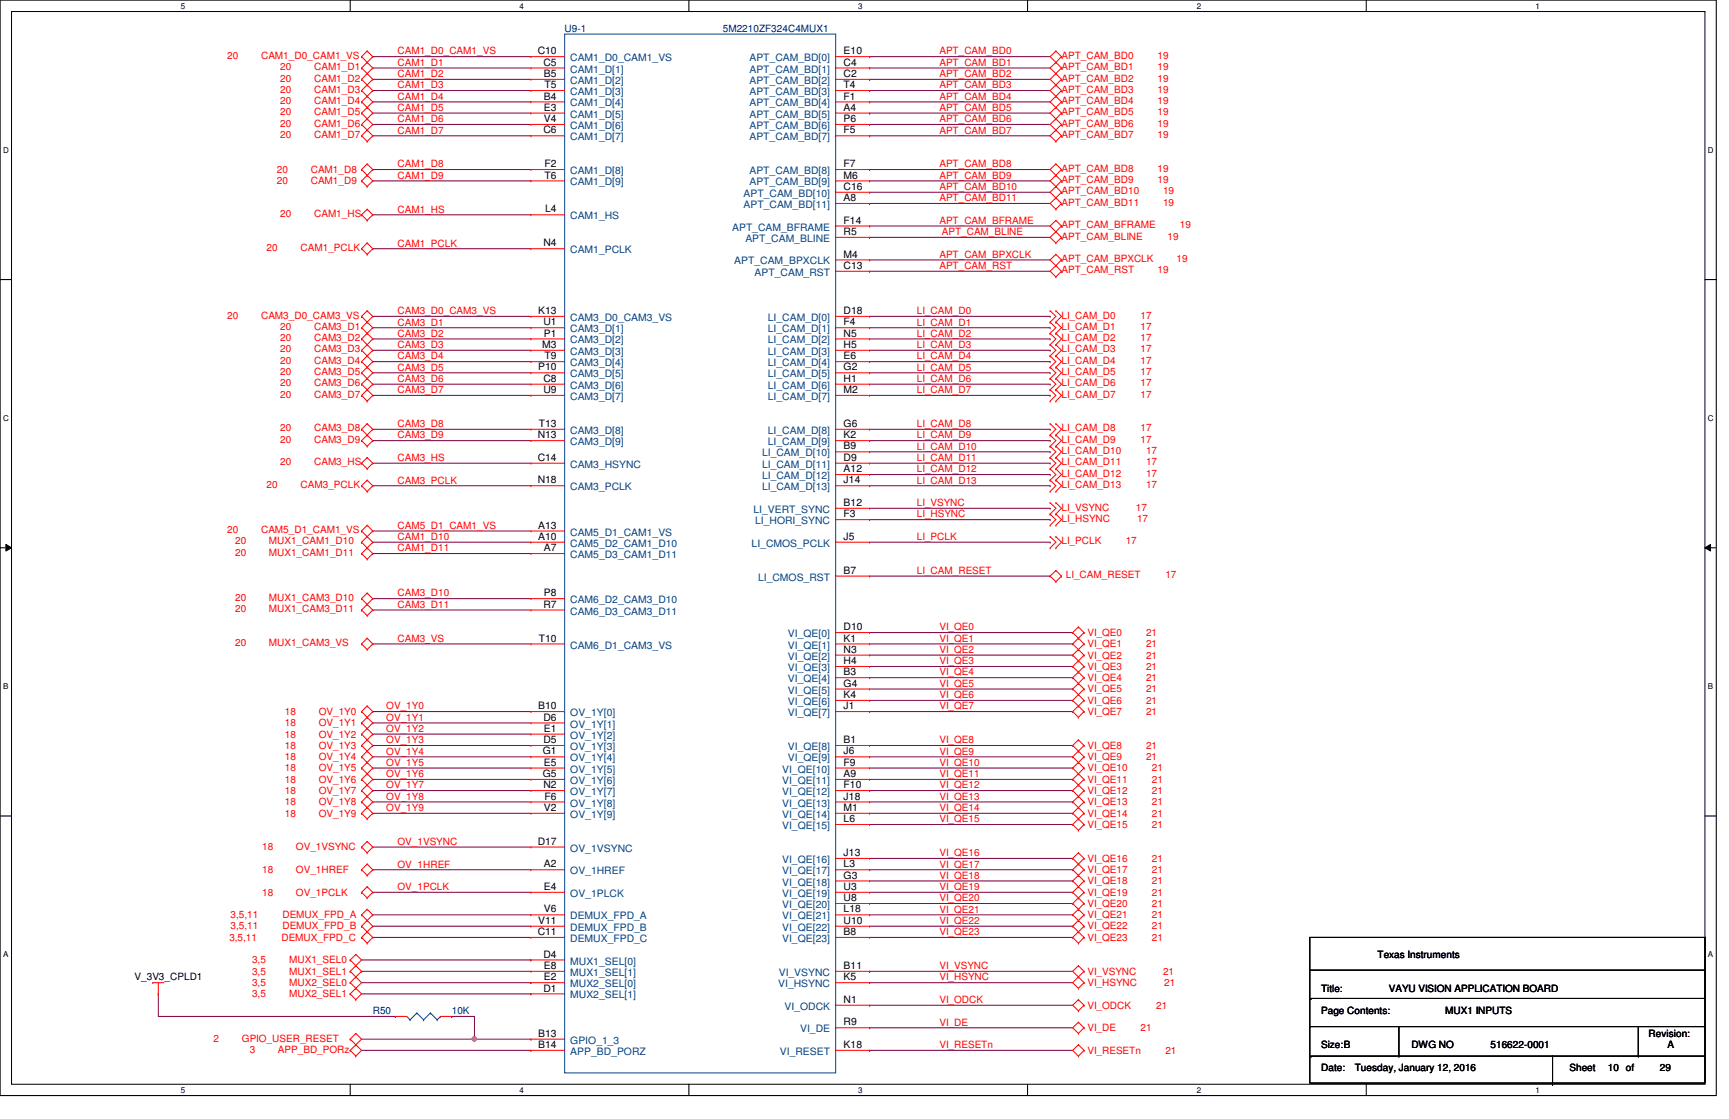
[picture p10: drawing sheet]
<svg xmlns="http://www.w3.org/2000/svg" width="432mm" height="279mm" viewBox="0 0 432 279" stroke-linecap="round" stroke-linejoin="round" font-family="sans-serif">
<defs><g id="words">
<g font-size="2.5" fill="#000080">
<text x="141" y="8">U9-1</text>
<text x="180.5" y="8">5M2210ZF324C4MUX1</text>
<text x="93.1" y="253.2">R50</text>
<text x="112.8" y="253.2">10K</text>
</g>
<g font-size="2.5" fill="#f00">
<text x="56.7" y="14.7">20</text>
<text x="65.2" y="14.7">CAM1_D0_CAM1_VS</text>
<text x="70" y="17.5">20</text>
<text x="78.4" y="17.5">CAM1_D1</text>
<text x="99.3" y="16.4">CAM1_D1</text>
<text x="99.3" y="13.6">CAM1_D0_CAM1_VS</text>
<text x="234.6" y="16.4">APT_CAM_BD1</text>
<text x="234.6" y="13.6">APT_CAM_BD0</text>
<text x="265.1" y="17.5">APT_CAM_BD1</text>
<text x="265.1" y="14.7">APT_CAM_BD0</text>
<text x="289.1" y="17.5">19</text>
<text x="289.1" y="14.7">19</text>
<text x="70" y="20.4">20</text>
<text x="70" y="23.2">20</text>
<text x="78.4" y="20.4">CAM1_D2</text>
<text x="78.4" y="23.2">CAM1_D3</text>
<text x="99.3" y="19.3">CAM1_D2</text>
<text x="99.3" y="22.1">CAM1_D3</text>
<text x="234.6" y="19.3">APT_CAM_BD2</text>
<text x="234.6" y="22.1">APT_CAM_BD3</text>
<text x="265.1" y="20.4">APT_CAM_BD2</text>
<text x="265.1" y="23.2">APT_CAM_BD3</text>
<text x="289.1" y="20.4">19</text>
<text x="289.1" y="23.2">19</text>
<text x="70" y="28.8">20</text>
<text x="70" y="26">20</text>
<text x="78.4" y="28.8">CAM1_D5</text>
<text x="78.4" y="26">CAM1_D4</text>
<text x="99.3" y="27.7">CAM1_D5</text>
<text x="99.3" y="24.9">CAM1_D4</text>
<text x="234.6" y="24.9">APT_CAM_BD4</text>
<text x="234.6" y="27.7">APT_CAM_BD5</text>
<text x="265.1" y="26">APT_CAM_BD4</text>
<text x="265.1" y="28.8">APT_CAM_BD5</text>
<text x="289.1" y="26">19</text>
<text x="289.1" y="28.8">19</text>
<text x="70" y="31.6">20</text>
<text x="70" y="34.5">20</text>
<text x="78.4" y="31.6">CAM1_D6</text>
<text x="78.4" y="34.5">CAM1_D7</text>
<text x="99.3" y="30.5">CAM1_D6</text>
<text x="99.3" y="33.4">CAM1_D7</text>
<text x="234.6" y="30.5">APT_CAM_BD6</text>
<text x="234.6" y="33.4">APT_CAM_BD7</text>
<text x="265.1" y="31.6">APT_CAM_BD6</text>
<text x="265.1" y="34.5">APT_CAM_BD7</text>
<text x="289.1" y="31.6">19</text>
<text x="289.1" y="34.5">19</text>
<text x="99.3" y="41.8">CAM1_D8</text>
<text x="234.6" y="41.8">APT_CAM_BD8</text>
<text x="69.1" y="46">20</text>
<text x="69.1" y="43.2">20</text>
<text x="77.6" y="46">CAM1_D9</text>
<text x="77.6" y="43.2">CAM1_D8</text>
<text x="99.3" y="44.6">CAM1_D9</text>
<text x="234.6" y="47.5">APT_CAM_BD10</text>
<text x="234.6" y="44.6">APT_CAM_BD9</text>
<text x="265.1" y="42.9">APT_CAM_BD8</text>
<text x="265.1" y="45.7">APT_CAM_BD9</text>
<text x="289.1" y="42.9">19</text>
<text x="289.1" y="45.7">19</text>
<text x="99.3" y="53.1">CAM1_HS</text>
<text x="234.6" y="50.2">APT_CAM_BD11</text>
<text x="265.1" y="48.6">APT_CAM_BD10</text>
<text x="265.1" y="51.4">APT_CAM_BD11</text>
<text x="290.4" y="48.6">19</text>
<text x="290.4" y="51.4">19</text>
<text x="70" y="54.2">20</text>
<text x="78.4" y="54.2">CAM1_HS</text>
<text x="234.6" y="55.9">APT_CAM_BFRAME</text>
<text x="235.2" y="58.7">APT_CAM_BLINE</text>
<text x="265.1" y="59.8">APT_CAM_BLINE</text>
<text x="265.1" y="57">APT_CAM_BFRAME</text>
<text x="291.6" y="59.8">19</text>
<text x="294.7" y="57">19</text>
<text x="66.6" y="62.7">20</text>
<text x="75.1" y="62.7">CAM1_PCLK</text>
<text x="99.3" y="61.6">CAM1_PCLK</text>
<text x="234.6" y="64.3">APT_CAM_BPXCLK</text>
<text x="265.1" y="65.4">APT_CAM_BPXCLK</text>
<text x="293.8" y="65.4">19</text>
<text x="234.6" y="67.2">APT_CAM_RST</text>
<text x="265.1" y="68.3">APT_CAM_RST</text>
<text x="289.1" y="68.3">19</text>
<text x="56.7" y="79.5">20</text>
<text x="65.2" y="79.5">CAM3_D0_CAM3_VS</text>
<text x="70" y="82.4">20</text>
<text x="78.4" y="82.4">CAM3_D1</text>
<text x="99.3" y="81.3">CAM3_D1</text>
<text x="99.3" y="78.4">CAM3_D0_CAM3_VS</text>
<text x="229" y="78.4">LI_CAM_D0</text>
<text x="229" y="81.3">LI_CAM_D1</text>
<text x="265.1" y="79.5">LI_CAM_D0</text>
<text x="265.1" y="82.4">LI_CAM_D1</text>
<text x="284.8" y="79.5">17</text>
<text x="284.8" y="82.4">17</text>
<text x="70" y="85.2">20</text>
<text x="70" y="88">20</text>
<text x="78.4" y="85.2">CAM3_D2</text>
<text x="78.4" y="88">CAM3_D3</text>
<text x="99.3" y="84.1">CAM3_D2</text>
<text x="99.3" y="86.9">CAM3_D3</text>
<text x="99.3" y="89.7">CAM3_D4</text>
<text x="229" y="84.1">LI_CAM_D2</text>
<text x="229" y="86.9">LI_CAM_D3</text>
<text x="229" y="89.7">LI_CAM_D4</text>
<text x="265.1" y="88">LI_CAM_D3</text>
<text x="265.1" y="85.2">LI_CAM_D2</text>
<text x="284.8" y="88">17</text>
<text x="284.8" y="85.2">17</text>
<text x="70" y="93.6">20</text>
<text x="70" y="90.8">20</text>
<text x="78.4" y="93.6">CAM3_D5</text>
<text x="78.4" y="90.8">CAM3_D4</text>
<text x="99.3" y="95.4">CAM3_D6</text>
<text x="99.3" y="92.5">CAM3_D5</text>
<text x="229" y="92.5">LI_CAM_D5</text>
<text x="229" y="95.4">LI_CAM_D6</text>
<text x="265.1" y="93.6">LI_CAM_D5</text>
<text x="265.1" y="90.8">LI_CAM_D4</text>
<text x="284.8" y="93.6">17</text>
<text x="284.8" y="90.8">17</text>
<text x="70" y="99.3">20</text>
<text x="70" y="96.5">20</text>
<text x="78.4" y="99.3">CAM3_D7</text>
<text x="78.4" y="96.5">CAM3_D6</text>
<text x="99.3" y="98.2">CAM3_D7</text>
<text x="229" y="98.2">LI_CAM_D7</text>
<text x="265.1" y="99.3">LI_CAM_D7</text>
<text x="265.1" y="96.5">LI_CAM_D6</text>
<text x="284.8" y="99.3">17</text>
<text x="284.8" y="96.5">17</text>
<text x="70" y="107.7">20</text>
<text x="78.4" y="107.7">CAM3_D8</text>
<text x="99.3" y="106.6">CAM3_D8</text>
<text x="229" y="106.6">LI_CAM_D8</text>
<text x="265.1" y="107.7">LI_CAM_D8</text>
<text x="284.8" y="107.7">17</text>
<text x="70" y="110.6">20</text>
<text x="78.4" y="110.6">CAM3_D9</text>
<text x="99.3" y="109.5">CAM3_D9</text>
<text x="229" y="109.5">LI_CAM_D9</text>
<text x="229" y="112.3">LI_CAM_D10</text>
<text x="265.1" y="113.4">LI_CAM_D10</text>
<text x="265.1" y="110.6">LI_CAM_D9</text>
<text x="284.8" y="110.6">17</text>
<text x="286.2" y="113.4">17</text>
<text x="70" y="116.2">20</text>
<text x="78.4" y="116.2">CAM3_HS</text>
<text x="99.3" y="115.1">CAM3_HS</text>
<text x="229" y="115.1">LI_CAM_D11</text>
<text x="229" y="117.9">LI_CAM_D12</text>
<text x="265.1" y="116.2">LI_CAM_D11</text>
<text x="265.1" y="119">LI_CAM_D12</text>
<text x="286.2" y="116.2">17</text>
<text x="286.2" y="119">17</text>
<text x="66.6" y="121.8">20</text>
<text x="75.1" y="121.8">CAM3_PCLK</text>
<text x="99.3" y="120.7">CAM3_PCLK</text>
<text x="229" y="120.7">LI_CAM_D13</text>
<text x="265.1" y="121.8">LI_CAM_D13</text>
<text x="286.2" y="121.8">17</text>
<text x="229" y="126.4">LI_VSYNC</text>
<text x="229" y="129.2">LI_HSYNC</text>
<text x="265.1" y="130.3">LI_HSYNC</text>
<text x="265.1" y="127.5">LI_VSYNC</text>
<text x="283.7" y="127.5">17</text>
<text x="284" y="130.3">17</text>
<text x="56.7" y="133.1">20</text>
<text x="58.7" y="135.9">20</text>
<text x="65.2" y="133.1">CAM5_D1_CAM1_VS</text>
<text x="67.1" y="135.9">MUX1_CAM1_D10</text>
<text x="99.3" y="132">CAM5_D1_CAM1_VS</text>
<text x="99.3" y="134.8">CAM1_D10</text>
<text x="99.3" y="137.7">CAM1_D11</text>
<text x="229" y="134.8">LI_PCLK</text>
<text x="265.1" y="135.9">LI_PCLK</text>
<text x="281.1" y="135.9">17</text>
<text x="58.7" y="138.8">20</text>
<text x="67.1" y="138.8">MUX1_CAM1_D11</text>
<text x="229" y="143.3">LI_CAM_RESET</text>
<text x="99.3" y="148.9">CAM3_D10</text>
<text x="266.2" y="144.4">LI_CAM_RESET</text>
<text x="291" y="144.4">17</text>
<text x="58.7" y="150">20</text>
<text x="58.7" y="152.9">20</text>
<text x="67.1" y="150">MUX1_CAM3_D10</text>
<text x="67.1" y="152.9">MUX1_CAM3_D11</text>
<text x="99.3" y="151.8">CAM3_D11</text>
<text x="58.7" y="161.3">20</text>
<text x="67.1" y="161.3">MUX1_CAM3_VS</text>
<text x="99.3" y="160.2">CAM3_VS</text>
<text x="234.6" y="157.4">VI_QE0</text>
<text x="234.6" y="160.2">VI_QE1</text>
<text x="271.6" y="158.8">VI_QE0</text>
<text x="271.6" y="161.6">VI_QE1</text>
<text x="286.2" y="158.8">21</text>
<text x="286.2" y="161.6">21</text>
<text x="234.6" y="163">VI_QE2</text>
<text x="234.6" y="165.9">VI_QE3</text>
<text x="271.6" y="164.4">VI_QE2</text>
<text x="271.6" y="167.3">VI_QE3</text>
<text x="286.2" y="164.4">21</text>
<text x="286.2" y="167.3">21</text>
<text x="234.6" y="168.7">VI_QE4</text>
<text x="234.6" y="171.5">VI_QE5</text>
<text x="271.6" y="170.1">VI_QE4</text>
<text x="271.6" y="172.9">VI_QE5</text>
<text x="286.2" y="170.1">21</text>
<text x="286.2" y="172.9">21</text>
<text x="71.1" y="178.5">18</text>
<text x="79.6" y="178.5">OV_1Y0</text>
<text x="96.5" y="180">OV_1Y1</text>
<text x="96.5" y="177.1">OV_1Y0</text>
<text x="234.6" y="174.3">VI_QE6</text>
<text x="234.6" y="177.1">VI_QE7</text>
<text x="271.6" y="175.7">VI_QE6</text>
<text x="271.6" y="178.5">VI_QE7</text>
<text x="286.2" y="175.7">21</text>
<text x="286.2" y="178.5">21</text>
<text x="71.1" y="181.4">18</text>
<text x="71.1" y="184.1">18</text>
<text x="79.6" y="181.4">OV_1Y1</text>
<text x="79.6" y="184.1">OV_1Y2</text>
<text x="96.5" y="185.6">OV_1Y3</text>
<text x="96.5" y="182.8">OV_1Y2</text>
<text x="234.6" y="185.6">VI_QE8</text>
<text x="71.1" y="187">18</text>
<text x="71.1" y="189.8">18</text>
<text x="79.6" y="187">OV_1Y3</text>
<text x="79.6" y="189.8">OV_1Y4</text>
<text x="96.5" y="191.2">OV_1Y5</text>
<text x="96.5" y="188.4">OV_1Y4</text>
<text x="234.6" y="188.4">VI_QE9</text>
<text x="234.6" y="191.2">VI_QE10</text>
<text x="271.6" y="187">VI_QE8</text>
<text x="271.6" y="189.8">VI_QE9</text>
<text x="286.2" y="187">21</text>
<text x="286.2" y="189.8">21</text>
<text x="71.1" y="192.6">18</text>
<text x="71.1" y="195.5">18</text>
<text x="79.6" y="192.6">OV_1Y5</text>
<text x="79.6" y="195.5">OV_1Y6</text>
<text x="96.5" y="196.8">OV_1Y7</text>
<text x="96.5" y="194.1">OV_1Y6</text>
<text x="234.6" y="194.1">VI_QE11</text>
<text x="234.6" y="196.8">VI_QE12</text>
<text x="271.6" y="192.6">VI_QE10</text>
<text x="271.6" y="195.5">VI_QE11</text>
<text x="287.7" y="192.6">21</text>
<text x="287.7" y="195.5">21</text>
<text x="71.1" y="198.2">18</text>
<text x="71.1" y="203.9">18</text>
<text x="71.1" y="201.1">18</text>
<text x="79.6" y="198.2">OV_1Y7</text>
<text x="79.6" y="203.9">OV_1Y9</text>
<text x="79.6" y="201.1">OV_1Y8</text>
<text x="96.5" y="202.5">OV_1Y9</text>
<text x="96.5" y="199.7">OV_1Y8</text>
<text x="234.6" y="199.7">VI_QE13</text>
<text x="234.6" y="202.5">VI_QE14</text>
<text x="271.6" y="198.2">VI_QE12</text>
<text x="271.6" y="201.1">VI_QE13</text>
<text x="271.6" y="203.9">VI_QE14</text>
<text x="287.7" y="198.2">21</text>
<text x="287.7" y="201.1">21</text>
<text x="287.7" y="203.9">21</text>
<text x="234.6" y="205.3">VI_QE15</text>
<text x="271.6" y="206.7">VI_QE15</text>
<text x="287.7" y="206.7">21</text>
<text x="65.5" y="212.3">18</text>
<text x="73.9" y="212.3">OV_1VSYNC</text>
<text x="99.3" y="210.9">OV_1VSYNC</text>
<text x="234.6" y="213.8">VI_QE16</text>
<text x="271.6" y="215.2">VI_QE16</text>
<text x="287.7" y="215.2">21</text>
<text x="65.5" y="218">18</text>
<text x="73.9" y="218">OV_1HREF</text>
<text x="99.3" y="216.6">OV_1HREF</text>
<text x="234.6" y="216.6">VI_QE17</text>
<text x="234.6" y="219.4">VI_QE18</text>
<text x="271.6" y="218">VI_QE17</text>
<text x="271.6" y="220.8">VI_QE18</text>
<text x="287.7" y="218">21</text>
<text x="287.7" y="220.8">21</text>
<text x="65.5" y="223.6">18</text>
<text x="73.9" y="223.6">OV_1PCLK</text>
<text x="99.3" y="222.2">OV_1PCLK</text>
<text x="234.6" y="222.2">VI_QE19</text>
<text x="234.6" y="225">VI_QE20</text>
<text x="234.6" y="227.9">VI_QE21</text>
<text x="271.6" y="223.6">VI_QE19</text>
<text x="271.6" y="226.4">VI_QE20</text>
<text x="287.7" y="223.6">21</text>
<text x="287.7" y="226.4">21</text>
<text x="57.6" y="229.3">3,5,11</text>
<text x="57.6" y="232.1">3,5,11</text>
<text x="70.5" y="229.3">DEMUX_FPD_A</text>
<text x="70.5" y="232.1">DEMUX_FPD_B</text>
<text x="234.6" y="230.7">VI_QE22</text>
<text x="234.6" y="233.5">VI_QE23</text>
<text x="271.6" y="229.3">VI_QE21</text>
<text x="271.6" y="232.1">VI_QE22</text>
<text x="287.7" y="229.3">21</text>
<text x="287.7" y="232.1">21</text>
<text x="57.3" y="234.9">3,5,11</text>
<text x="70.3" y="234.9">DEMUX_FPD_C</text>
<text x="271.6" y="234.9">VI_QE23</text>
<text x="287.7" y="234.9">21</text>
<text x="62.9" y="243.4">3,5</text>
<text x="62.9" y="240.5">3,5</text>
<text x="72.2" y="243.4">MUX1_SEL1</text>
<text x="72.2" y="240.5">MUX1_SEL0</text>
<text x="234.6" y="242">VI_VSYNC</text>
<text x="234.6" y="244.8">VI_HSYNC</text>
<text x="271.6" y="243.4">VI_VSYNC</text>
<text x="290.4" y="243.4">21</text>
<text x="62.9" y="246.2">3,5</text>
<text x="62.9" y="249">3,5</text>
<text x="72.2" y="246.2">MUX2_SEL0</text>
<text x="72.2" y="249">MUX2_SEL1</text>
<text x="234.6" y="250.4">VI_ODCK</text>
<text x="271.6" y="246.2">VI_HSYNC</text>
<text x="271.6" y="251.8">VI_ODCK</text>
<text x="288.8" y="251.8">21</text>
<text x="290.7" y="246.2">21</text>
<text x="234.6" y="256.1">VI_DE</text>
<text x="271.6" y="257.5">VI_DE</text>
<text x="284.8" y="257.5">21</text>
<text x="53.3" y="260.3">2</text>
<text x="60.4" y="260.3">GPIO_USER_RESET</text>
<text x="62.4" y="262.8">3</text>
<text x="69.4" y="262.8">APP_BD_PORz</text>
<text x="234.6" y="261.7">VI_RESETn</text>
<text x="271.6" y="263.1">VI_RESETn</text>
<text x="291" y="263.1">21</text>
</g>
<g font-size="2.5">
<text x="134.3" y="13.5">C10</text>
<text x="135.7" y="16.4">C5</text>
<text x="210.7" y="13.5">E10</text>
<text x="210.7" y="16.4">C4</text>
<text x="135.8" y="19.2">B5</text>
<text x="136" y="22">T5</text>
<text x="210.7" y="19.2">C2</text>
<text x="210.7" y="22">T4</text>
<text x="135.8" y="24.8">B4</text>
<text x="135.8" y="27.6">E3</text>
<text x="210.7" y="24.8">F1</text>
<text x="210.7" y="27.6">A4</text>
<text x="135.7" y="33.3">C6</text>
<text x="135.8" y="30.5">V4</text>
<text x="210.7" y="30.5">P6</text>
<text x="210.7" y="33.3">F5</text>
<text x="136" y="41.7">F2</text>
<text x="210.7" y="41.7">F7</text>
<text x="136" y="44.6">T6</text>
<text x="210.7" y="47.4">C16</text>
<text x="210.7" y="44.6">M6</text>
<text x="136.1" y="53">L4</text>
<text x="210.7" y="50.2">A8</text>
<text x="210.7" y="55.8">F14</text>
<text x="210.7" y="58.7">R5</text>
<text x="135.7" y="61.5">N4</text>
<text x="210.7" y="64.3">M4</text>
<text x="210.7" y="67.1">C13</text>
<text x="134.4" y="78.4">K13</text>
<text x="135.7" y="81.2">U1</text>
<text x="210.7" y="78.4">D18</text>
<text x="210.7" y="81.2">F4</text>
<text x="135.4" y="86.9">M3</text>
<text x="135.8" y="84">P1</text>
<text x="136" y="89.7">T9</text>
<text x="210.7" y="84">N5</text>
<text x="210.7" y="86.9">H5</text>
<text x="210.7" y="89.7">E6</text>
<text x="134.4" y="92.5">P10</text>
<text x="135.7" y="95.3">C8</text>
<text x="210.7" y="92.5">G2</text>
<text x="210.7" y="95.3">H1</text>
<text x="135.7" y="98.1">U9</text>
<text x="210.7" y="98.1">M2</text>
<text x="134.6" y="106.6">T13</text>
<text x="210.7" y="106.6">G6</text>
<text x="134.3" y="109.4">N13</text>
<text x="210.7" y="112.2">B9</text>
<text x="210.7" y="109.4">K2</text>
<text x="134.3" y="115.1">C14</text>
<text x="210.7" y="115.1">D9</text>
<text x="210.7" y="117.9">A12</text>
<text x="134.3" y="120.7">N18</text>
<text x="210.7" y="120.7">J14</text>
<text x="134.4" y="132">A13</text>
<text x="210.7" y="129.2">F3</text>
<text x="210.7" y="126.3">B12</text>
<text x="134.4" y="134.8">A10</text>
<text x="135.8" y="137.6">A7</text>
<text x="210.7" y="134.8">J5</text>
<text x="210.7" y="143.3">B7</text>
<text x="135.8" y="148.9">P8</text>
<text x="135.7" y="151.7">R7</text>
<text x="134.6" y="160.2">T10</text>
<text x="210.7" y="157.4">D10</text>
<text x="210.7" y="160.2">K1</text>
<text x="210.7" y="163">N3</text>
<text x="210.7" y="165.8">H4</text>
<text x="210.7" y="168.6">B3</text>
<text x="210.7" y="171.4">G4</text>
<text x="134.4" y="177.1">B10</text>
<text x="135.7" y="179.9">D6</text>
<text x="210.7" y="174.3">K4</text>
<text x="210.7" y="177.1">J1</text>
<text x="135.7" y="185.5">D5</text>
<text x="135.8" y="182.7">E1</text>
<text x="210.7" y="185.5">B1</text>
<text x="135.6" y="188.4">G1</text>
<text x="135.8" y="191.2">E5</text>
<text x="210.7" y="191.2">F9</text>
<text x="210.7" y="188.4">J6</text>
<text x="135.6" y="194">G5</text>
<text x="135.7" y="196.8">N2</text>
<text x="210.7" y="194">A9</text>
<text x="210.7" y="196.8">F10</text>
<text x="135.8" y="202.5">V2</text>
<text x="136" y="199.6">F6</text>
<text x="210.7" y="199.6">J18</text>
<text x="210.7" y="202.5">M1</text>
<text x="210.7" y="205.3">L6</text>
<text x="134.3" y="210.9">D17</text>
<text x="210.7" y="213.7">J13</text>
<text x="135.8" y="216.6">A2</text>
<text x="210.7" y="216.6">L3</text>
<text x="210.7" y="219.4">G3</text>
<text x="135.8" y="227.8">V6</text>
<text x="135.8" y="222.2">E4</text>
<text x="210.7" y="222.2">U3</text>
<text x="210.7" y="225">U8</text>
<text x="210.7" y="227.8">L18</text>
<text x="134.3" y="233.5">C11</text>
<text x="134.4" y="230.7">V11</text>
<text x="210.7" y="230.7">U10</text>
<text x="210.7" y="233.5">B8</text>
<text x="135.7" y="239.1">D4</text>
<text x="344" y="239.1">Texas Instruments</text>
<text x="33.6" y="244.8">V_3V3_CPLD1</text>
<text x="135.8" y="241.9">E8</text>
<text x="135.8" y="244.8">E2</text>
<text x="210.7" y="244.8">K5</text>
<text x="210.7" y="241.9">B11</text>
<text x="135.7" y="247.6">D1</text>
<text x="210.7" y="250.4">N1</text>
<text x="329.9" y="247.6">Title:</text>
<text x="346.8" y="247.6">VAYU VISION APPLICATION BOARD</text>
<text x="210.7" y="256">R9</text>
<text x="329.9" y="253.2">Page Contents:</text>
<text x="360.9" y="253.2">MUX1 INPUTS</text>
<text x="134.4" y="258.9">B13</text>
<text x="134.4" y="261.7">B14</text>
<text x="210.7" y="261.7">K18</text>
<text x="329.9" y="261.7">Size:B</text>
<text x="352.5" y="261.7">DWG NO</text>
<text x="372.2" y="261.7">516622-0001</text>
<text x="411.7" y="258.9">Revision:</text>
<text x="416.5" y="261.7">A</text>
<text x="329.9" y="267.3">Date:</text>
<text x="338.4" y="267.3">Tuesday, January 12, 2016</text>
<text x="392" y="267.3">Sheet</text>
<text x="401.5" y="267.3">10 of</text>
<text x="414.5" y="267.3">29</text>
</g>
<g font-size="2.5" fill="#004080">
<text x="142.4" y="15.3">CAM1_D0_CAM1_VS</text>
<text x="187.2" y="15.3">APT_CAM_BD[0]</text>
<text x="142.4" y="18.1">CAM1_D[1]</text>
<text x="142.4" y="21">CAM1_D[2]</text>
<text x="142.4" y="23.7">CAM1_D[3]</text>
<text x="187.2" y="18.1">APT_CAM_BD[1]</text>
<text x="187.2" y="21">APT_CAM_BD[2]</text>
<text x="187.2" y="23.7">APT_CAM_BD[3]</text>
<text x="142.4" y="26.6">CAM1_D[4]</text>
<text x="142.4" y="29.4">CAM1_D[5]</text>
<text x="187.2" y="26.6">APT_CAM_BD[4]</text>
<text x="187.2" y="29.4">APT_CAM_BD[5]</text>
<text x="142.4" y="32.2">CAM1_D[6]</text>
<text x="142.4" y="35.1">CAM1_D[7]</text>
<text x="187.2" y="32.2">APT_CAM_BD[6]</text>
<text x="187.2" y="35.1">APT_CAM_BD[7]</text>
<text x="142.4" y="43.5">CAM1_D[8]</text>
<text x="142.4" y="46.3">CAM1_D[9]</text>
<text x="187.2" y="43.5">APT_CAM_BD[8]</text>
<text x="187.2" y="46.3">APT_CAM_BD[9]</text>
<text x="185.7" y="49.1">APT_CAM_BD[10]</text>
<text x="185.7" y="51.9">APT_CAM_BD[11]</text>
<text x="142.4" y="54.8">CAM1_HS</text>
<text x="182.8" y="57.6">APT_CAM_BFRAME</text>
<text x="142.4" y="63.2">CAM1_PCLK</text>
<text x="186.1" y="60.4">APT_CAM_BLINE</text>
<text x="183.4" y="66">APT_CAM_BPXCLK</text>
<text x="188.5" y="68.9">APT_CAM_RST</text>
<text x="142.4" y="83">CAM3_D[1]</text>
<text x="142.4" y="80.1">CAM3_D0_CAM3_VS</text>
<text x="191.8" y="80.1">LI_CAM_D[0]</text>
<text x="191.8" y="83">LI_CAM_D[1]</text>
<text x="142.4" y="85.8">CAM3_D[2]</text>
<text x="142.4" y="88.6">CAM3_D[3]</text>
<text x="191.8" y="85.8">LI_CAM_D[2]</text>
<text x="191.8" y="88.6">LI_CAM_D[3]</text>
<text x="142.4" y="91.4">CAM3_D[4]</text>
<text x="142.4" y="94.2">CAM3_D[5]</text>
<text x="191.8" y="91.4">LI_CAM_D[4]</text>
<text x="191.8" y="94.2">LI_CAM_D[5]</text>
<text x="142.4" y="97.1">CAM3_D[6]</text>
<text x="142.4" y="99.9">CAM3_D[7]</text>
<text x="191.8" y="97.1">LI_CAM_D[6]</text>
<text x="191.8" y="99.9">LI_CAM_D[7]</text>
<text x="142.4" y="108.3">CAM3_D[8]</text>
<text x="142.4" y="111.2">CAM3_D[9]</text>
<text x="190.3" y="114">LI_CAM_D[10]</text>
<text x="191.8" y="108.3">LI_CAM_D[8]</text>
<text x="191.8" y="111.2">LI_CAM_D[9]</text>
<text x="142.4" y="116.8">CAM3_HSYNC</text>
<text x="190.3" y="116.8">LI_CAM_D[11]</text>
<text x="190.3" y="119.6">LI_CAM_D[12]</text>
<text x="142.4" y="122.4">CAM3_PCLK</text>
<text x="190.3" y="122.4">LI_CAM_D[13]</text>
<text x="188.2" y="128.1">LI_VERT_SYNC</text>
<text x="188.6" y="130.9">LI_HORI_SYNC</text>
<text x="142.4" y="133.7">CAM5_D1_CAM1_VS</text>
<text x="142.4" y="136.5">CAM5_D2_CAM1_D10</text>
<text x="187.7" y="136.5">LI_CMOS_PCLK</text>
<text x="142.4" y="139.4">CAM5_D3_CAM1_D11</text>
<text x="189.3" y="145">LI_CMOS_RST</text>
<text x="142.4" y="150.6">CAM6_D2_CAM3_D10</text>
<text x="142.4" y="153.5">CAM6_D3_CAM3_D11</text>
<text x="142.4" y="161.9">CAM6_D1_CAM3_VS</text>
<text x="196.8" y="159.1">VI_QE[0]</text>
<text x="196.8" y="161.9">VI_QE[1]</text>
<text x="196.8" y="164.7">VI_QE[2]</text>
<text x="196.8" y="167.6">VI_QE[3]</text>
<text x="196.8" y="170.3">VI_QE[4]</text>
<text x="196.8" y="173.2">VI_QE[5]</text>
<text x="142.4" y="178.8">OV_1Y[0]</text>
<text x="196.8" y="176">VI_QE[6]</text>
<text x="196.8" y="178.8">VI_QE[7]</text>
<text x="142.4" y="181.7">OV_1Y[1]</text>
<text x="142.4" y="184.4">OV_1Y[2]</text>
<text x="142.4" y="187.3">OV_1Y[3]</text>
<text x="142.4" y="190.1">OV_1Y[4]</text>
<text x="196.8" y="187.3">VI_QE[8]</text>
<text x="196.8" y="190.1">VI_QE[9]</text>
<text x="142.4" y="192.9">OV_1Y[5]</text>
<text x="142.4" y="195.7">OV_1Y[6]</text>
<text x="195.3" y="192.9">VI_QE[10]</text>
<text x="195.3" y="195.7">VI_QE[11]</text>
<text x="142.4" y="198.5">OV_1Y[7]</text>
<text x="142.4" y="201.4">OV_1Y[8]</text>
<text x="195.3" y="198.5">VI_QE[12]</text>
<text x="195.3" y="201.4">VI_QE[13]</text>
<text x="142.4" y="204.2">OV_1Y[9]</text>
<text x="195.3" y="204.2">VI_QE[14]</text>
<text x="195.3" y="207">VI_QE[15]</text>
<text x="142.4" y="212.6">OV_1VSYNC</text>
<text x="195.3" y="215.5">VI_QE[16]</text>
<text x="142.4" y="218.3">OV_1HREF</text>
<text x="195.3" y="218.3">VI_QE[17]</text>
<text x="195.3" y="221.1">VI_QE[18]</text>
<text x="142.4" y="223.9">OV_1PLCK</text>
<text x="195.3" y="223.9">VI_QE[19]</text>
<text x="195.3" y="226.7">VI_QE[20]</text>
<text x="142.4" y="229.6">DEMUX_FPD_A</text>
<text x="142.4" y="232.4">DEMUX_FPD_B</text>
<text x="195.3" y="229.6">VI_QE[21]</text>
<text x="195.3" y="232.4">VI_QE[22]</text>
<text x="142.4" y="235.2">DEMUX_FPD_C</text>
<text x="195.3" y="235.2">VI_QE[23]</text>
<text x="142.4" y="240.8">MUX1_SEL[0]</text>
<text x="142.4" y="243.7">MUX1_SEL[1]</text>
<text x="194.5" y="243.7">VI_VSYNC</text>
<text x="142.4" y="246.5">MUX2_SEL[0]</text>
<text x="142.4" y="249.3">MUX2_SEL[1]</text>
<text x="194.4" y="246.5">VI_HSYNC</text>
<text x="195.9" y="252.1">VI_ODCK</text>
<text x="199.8" y="257.8">VI_DE</text>
<text x="142.4" y="260.6">GPIO_1_3</text>
<text x="142.4" y="263.4">APP_BD_PORZ</text>
<text x="194.8" y="263.4">VI_RESET</text>
</g>
<g font-size="2">
<text x="45.2" y="2.2">5</text>
<text x="129.8" y="2.2">4</text>
<text x="214.3" y="2.2">3</text>
<text x="298.9" y="2.2">2</text>
<text x="383.5" y="2.2">1</text>
<text x=".8" y="38.1">D</text>
<text x="426.5" y="38.1">D</text>
<text x=".8" y="105.1">C</text>
<text x="426.5" y="105.1">C</text>
<text x=".8" y="172">B</text>
<text x="426.5" y="172">B</text>
<text x=".8" y="239">A</text>
<text x="426.5" y="239">A</text>
<text x="45.2" y="272.9">5</text>
<text x="129.8" y="272.9">4</text>
<text x="214.3" y="272.9">3</text>
<text x="298.9" y="272.9">2</text>
<text x="383.5" y="272.9">1</text>
</g>
</g></defs>
<path d="M0 0h428.6v273.6h-428.6zM2.9 2.9h422.9v267.8h-422.9z" fill="none" stroke="#000" stroke-width=".25"/>
<g fill="#fff">
<path d="M45.2 .4h1.1v2.2h-1.1z"/>
<path d="M45.2 271.1h1.1v2.2h-1.1z"/>
</g>
<path d="M87.5 0v2.9M87.5 270.7v2.9" fill="none" stroke="#000" stroke-width=".25"/>
<g fill="#fff">
<path d="M129.8 .4h1.1v2.2h-1.1z"/>
<path d="M129.8 271.1h1.1v2.2h-1.1z"/>
</g>
<path d="M172 0v2.9M172 270.7v2.9" fill="none" stroke="#000" stroke-width=".25"/>
<g fill="#fff">
<path d="M214.3 .4h1.1v2.2h-1.1z"/>
<path d="M214.3 271.1h1.1v2.2h-1.1z"/>
</g>
<path d="M256.6 0v2.9M256.6 270.7v2.9" fill="none" stroke="#000" stroke-width=".25"/>
<g fill="#fff">
<path d="M298.9 .4h1.1v2.2h-1.1z"/>
<path d="M298.9 271.1h1.1v2.2h-1.1z"/>
</g>
<path d="M341.2 0v2.9M341.2 270.7v2.9" fill="none" stroke="#000" stroke-width=".25"/>
<g fill="#fff">
<path d="M383.5 .4h1.1v2.2h-1.1z"/>
<path d="M383.5 271.1h1.1v2.2h-1.1z"/>
<path d="M.8 36.3h1.4v2.3h-1.4z"/>
<path d="M426.5 36.3h1.4v2.3h-1.4z"/>
<path d="M.8 103.3h1.4v2.2h-1.4z"/>
<path d="M426.5 103.3h1.4v2.2h-1.4z"/>
</g>
<path d="M0 69.8h2.9M425.8 69.8h2.8" fill="none" stroke="#000" stroke-width=".25"/>
<g fill="#fff">
<path d="M.8 170.2h1.3v2.3h-1.3z"/>
<path d="M426.5 170.2h1.3v2.3h-1.3z"/>
</g>
<path d="M0 136.8h2.9M1.5 135.9l1.4 .9-1.4 .8zM425.8 136.8l1.4-.9v1.7zM425.8 136.8h2.8" fill="none" stroke="#000" stroke-width=".25"/>
<path d="M1.5 135.9l1.4 .9-1.4 .8zM425.8 136.8l1.4-.9v1.7z" fill="#000"/>
<g fill="#fff">
<path d="M.8 237.2h1.3v2.2h-1.3z"/>
<path d="M426.5 237.2h1.3v2.2h-1.3z"/>
</g>
<path d="M0 203.8h2.9M425.8 203.8h2.8" fill="none" stroke="#000" stroke-width=".25"/>
<g fill="none" stroke="#800040" stroke-width=".25">
<path d="M93.1 17h.1M93.1 14.1h.1M93.1 19.8h.1M93.1 19.8h39.5M93.1 17h39.5M93.1 14.1h39.5M217.2 19.8h.1M217.2 17h.1M217.2 14.1h.1M217.2 19.8h45.1M217.2 17h45.1M217.2 14.1h45.1"/>
<path d="M93.1 28.2h.1M93.1 25.4h.1M93.1 31.1h.1M93.1 33.9h.1M93.1 22.6h.1M93.1 25.4h39.5M93.1 31.1h39.5M93.1 28.2h39.5M93.1 33.9h39.5M93.1 22.6h39.5M217.2 25.4h.1M217.2 31.1h.1"/>
<path d="M217.2 28.2h.1M217.2 33.9h.1M217.2 22.6h.1M217.2 25.4h45.1M217.2 31.1h45.1M217.2 28.2h45.1M217.2 33.9h45.1M217.2 22.6h45.1M93.1 45.2h.1M93.1 42.3h.1M93.1 53.6h.1M93.1 42.3h39.5"/>
<path d="M93.1 45.2h39.5M93.1 53.6h39.5M217.2 42.3h.1M217.2 48h.1M217.2 59.3h.1M217.2 56.4h.1M217.2 45.2h.1M217.2 50.8h.1M217.2 42.3h45.1M217.2 48h45.1M217.2 59.3h45.1M217.2 56.4h45.1"/>
<path d="M217.2 45.2h45.1M217.2 50.8h45.1M93.1 62.1h.1M93.1 79h.1M93.1 79h39.5M93.1 62.1h39.5M217.2 64.9h.1M217.2 67.7h.1M217.2 79h45.1M217.2 64.9h45.1M217.2 67.7h45.1M262.3 79h.1"/>
<path d="M93.1 84.6h.1M93.1 87.5h.1M93.1 98.7h.1M93.1 95.9h.1M93.1 81.8h.1M93.1 93.1h.1M93.1 90.3h.1M93.1 81.8h39.5M93.1 84.6h39.5M93.1 87.5h39.5M93.1 90.3h39.5M93.1 93.1h39.5"/>
<path d="M93.1 95.9h39.5M93.1 98.7h39.5M217.2 81.8h45.1M217.2 84.6h45.1M217.2 87.5h45.1M217.2 90.3h45.1M217.2 93.1h45.1M217.2 95.9h45.1M217.2 98.7h45.1M262.3 81.8h.1M262.3 84.6h.1M262.3 87.5h.1"/>
<path d="M262.3 90.3h.1M262.3 93.1h.1M262.3 95.9h.1M262.3 98.7h.1M93.1 107.2h.1M93.1 115.7h.1M93.1 110h.1M93.1 107.2h39.5M93.1 110h39.5M93.1 115.7h39.5M217.2 107.2h45.1M217.2 110h45.1"/>
<path d="M217.2 112.8h45.1M217.2 115.7h45.1M217.2 118.5h45.1M262.3 107.2h.1M262.3 110h.1M262.3 112.8h.1M262.3 115.7h.1M262.3 118.5h.1M93.1 121.3h.1M93.1 132.6h.1M93.1 135.4h.1M93.1 138.2h.1"/>
<path d="M93.1 135.4h39.5M93.1 121.3h39.5M93.1 132.6h39.5M93.1 138.2h39.5M217.2 135.4h45.1M217.2 126.9h45.1M217.2 129.8h45.1M217.2 121.3h45.1M262.3 135.4h.1M262.3 126.9h.1M262.3 129.8h.1M262.3 121.3h.1"/>
<path d="M93.1 149.5h.1M93.1 152.3h.1M93.1 149.5h39.5M93.1 152.3h39.5M217.2 157.9h50.7M217.2 143.8h45.1M262.3 143.8h.1M267.9 157.9h.1M93.1 177.7h.1M93.1 160.8h.1M93.1 177.7h39.5M93.1 160.8h39.5"/>
<path d="M217.2 177.7h50.7M217.2 160.8h50.7M217.2 163.6h50.7M217.2 166.4h50.7M217.2 169.2h50.7M217.2 172h50.7M217.2 174.9h50.7M267.9 160.8h.1M267.9 163.6h.1M267.9 166.4h.1M267.9 169.2h.1M267.9 172h.1"/>
<path d="M267.9 174.9h.1M267.9 177.7h.1M93.1 186.1h.1M93.1 191.8h.1M93.1 197.4h.1M93.1 180.5h.1M93.1 183.3h.1M93.1 189h.1M93.1 194.6h.1M93.1 186.1h39.5M93.1 191.8h39.5M93.1 197.4h39.5"/>
<path d="M93.1 180.5h39.5M93.1 183.3h39.5M93.1 189h39.5M93.1 194.6h39.5M217.2 186.1h50.7M217.2 191.8h50.7M217.2 197.4h50.7M217.2 189h50.7M217.2 194.6h50.7M267.9 186.1h.1M267.9 189h.1M267.9 191.8h.1"/>
<path d="M267.9 194.6h.1M267.9 197.4h.1M93.1 203.1h.1M93.1 217.2h.1M93.1 211.5h.1M93.1 200.2h.1M93.1 203.1h39.5M93.1 217.2h39.5M93.1 211.5h39.5M93.1 200.2h39.5M217.2 203.1h50.7M217.2 217.2h50.7"/>
<path d="M217.2 200.2h50.7M217.2 205.9h50.7M217.2 214.3h50.7M217.2 220h50.7M267.9 200.2h.1M267.9 203.1h.1M267.9 205.9h.1M267.9 214.3h.1M267.9 217.2h.1M267.9 220h.1M93.1 222.8h.1M93.1 228.4h.1"/>
<path d="M93.1 231.3h.1M93.1 234.1h.1M93.1 222.8h39.5M93.1 228.4h39.5M93.1 231.3h39.5M93.1 234.1h39.5M217.2 222.8h50.7M217.2 225.6h50.7M217.2 228.4h50.7M217.2 231.3h50.7M217.2 234.1h50.7M267.9 222.8h.1"/>
<path d="M267.9 225.6h.1M267.9 228.4h.1M267.9 231.3h.1M267.9 234.1h.1M90.3 259.5h28.2M118.5 259.5h.1M217.2 242.5h.1M217.2 245.4h.1M217.2 251h.1M217.2 256.6h.1M217.2 242.5h50.7M217.2 245.4h50.7"/>
<path d="M217.2 251h50.7M217.2 256.6h50.7M217.2 262.3h.1M217.2 262.3h50.7"/>
</g>
<circle cx="118.4" cy="259.4" r=".56" fill="#f0f"/>
<circle cx="118.4" cy="259.4" r=".56" fill="none" stroke="#f0f" stroke-width=".25"/>
<g fill="none" stroke="#800040" stroke-width=".25">
<path d="M90.3 239.7h42.3M132.6 239.7h.1M39.5 248.2h.1M39.5 248.2v5.6h59.2M90.3 242.5h.1M90.3 242.5h42.3M90.3 245.4h42.3M90.3 248.2h42.3M98.7 253.8h.1M112.8 253.8h.1M112.8 253.8h5.7M118.5 253.8h.1"/>
<path d="M118.5 253.8v5.7h14.1M132.6 245.4h.1M132.6 248.2h.1M132.6 259.5h.1M90.3 262.3h42.3M132.6 262.3h.1"/>
</g>
<g fill="none" stroke="#f00" stroke-width=".25">
<path d="M90.3 17h.1M90.3 14.1h.1M90.3 19.8h.1M90.3 17l1.4 1.4M90.3 14.1l1.4 1.5M90.3 19.8l1.4 1.4M91.7 18.4h.1M91.7 15.6h.1M91.7 12.7h.1M91.7 15.6l1.4 1.4-1.4 1.4M91.7 15.6l-1.4 1.4M91.7 12.7l1.4 1.4-1.4 1.5"/>
<path d="M91.7 12.7l-1.4 1.4M91.7 18.4l1.4 1.4-2.8 2.8M91.7 18.4l-1.4 1.4M132.6 17h.1M132.6 19.8h.1M132.6 14.1h.1M132.6 14.1h8.4M132.6 17h8.4M132.6 19.8h8.4M208.7 14.1h8.5M208.7 17h8.5M208.7 19.8h8.5"/>
<path d="M217.2 14.1h.1M217.2 17h.1M217.2 19.8h.1M263.7 18.4h.1M263.7 15.6h.1M263.7 12.7h.1M263.7 18.4l1.4 1.4M263.7 15.6l-1.4 1.4 1.4 1.4M263.7 12.7l-1.4 1.4 2.8 2.9M263.7 12.7l1.4 1.4M265.1 19.8h.1M265.1 17h.1"/>
<path d="M265.1 14.1h.1M265.1 14.1l-1.4 1.5M265.1 17l-2.8 2.8 1.4 1.4M265.1 19.8l-1.4 1.4M90.3 28.2h.1M90.3 25.4h.1M90.3 31.1h.1M90.3 33.9h.1M90.3 22.6h.1M90.3 25.4l2.8 2.8-1.4 1.5M90.3 28.2l1.4 1.5M90.3 31.1l1.4 1.4"/>
<path d="M90.3 33.9l1.4 1.4M90.3 22.6l1.4 1.4M91.7 29.7h.1M91.7 26.8h.1M91.7 24h.1M91.7 32.5h.1M91.7 35.3h.1M91.7 21.2h.1M91.7 24l1.4 1.4-2.8 2.8M91.7 24l-1.4 1.4M91.7 29.7l1.4 1.4-1.4 1.4M91.7 29.7l-1.4 1.4"/>
<path d="M91.7 32.5l1.4 1.4-1.4 1.4M91.7 32.5l-1.4 1.4M91.7 21.2l1.4 1.4-1.4 1.4M132.6 22.6h.1M132.6 25.4h.1M132.6 28.2h.1M132.6 31.1h.1M132.6 33.9h.1M132.6 22.6h8.4M132.6 25.4h8.4M132.6 28.2h8.4M132.6 31.1h8.4"/>
<path d="M132.6 33.9h8.4M208.7 22.6h8.5M208.7 25.4h8.5M208.7 28.2h8.5M208.7 31.1h8.5M208.7 33.9h8.5M217.2 22.6h.1M217.2 25.4h.1M217.2 28.2h.1M217.2 31.1h.1M217.2 33.9h.1M263.7 21.2h.1"/>
<path d="M263.7 24h.1M263.7 26.8h.1M263.7 29.7h.1M263.7 32.5h.1M263.7 35.3h.1M263.7 24l-1.4 1.4 1.4 1.4M263.7 21.2l-1.4 1.4 2.8 2.8M263.7 29.7l-1.4 1.4 1.4 1.4M263.7 26.8l-1.4 1.4 2.8 2.9M263.7 21.2l1.4 1.4M263.7 26.8l1.4 1.4M263.7 32.5l1.4 1.4"/>
<path d="M265.1 25.4h.1M265.1 31.1h.1M265.1 22.6h.1M265.1 28.2h.1M265.1 33.9h.1M265.1 25.4l-1.4 1.4M265.1 31.1l-2.8 2.8 1.4 1.4M265.1 22.6l-1.4 1.4M265.1 28.2l-1.4 1.5M265.1 33.9l-1.4 1.4M90.3 45.2h.1M90.3 42.3h.1"/>
<path d="M90.3 53.6h.1M90.3 45.2l1.4 1.4M90.3 42.3l1.4 1.5M90.3 53.6l1.4 1.4M91.7 43.8h.1M91.7 46.6h.1M91.7 40.9h.1M91.7 55h.1M91.7 52.2h.1M91.7 43.8l1.4 1.4-1.4 1.4M91.7 43.8l-1.4 1.4M91.7 40.9l1.4 1.4-1.4 1.5"/>
<path d="M91.7 40.9l-1.4 1.4M91.7 52.2l1.4 1.4-1.4 1.4M91.7 52.2l-1.4 1.4M132.6 42.3h.1M132.6 45.2h.1M132.6 53.6h.1M132.6 42.3h8.4M132.6 45.2h8.4M132.6 53.6h8.4M208.7 48h8.5M208.7 50.8h8.5M208.7 42.3h8.5"/>
<path d="M208.7 45.2h8.5M208.7 56.4h8.5M208.7 59.3h8.5M217.2 48h.1M217.2 50.8h.1M217.2 42.3h.1M217.2 45.2h.1M217.2 56.4h.1M217.2 59.3h.1M263.7 40.9h.1M263.7 43.8h.1M263.7 46.6h.1"/>
<path d="M263.7 49.4h.1M263.7 57.9h.1M263.7 55h.1M263.7 52.2h.1M263.7 40.9l-1.4 1.4 2.8 2.9M263.7 40.9l1.4 1.4M263.7 46.6l1.4 1.4M263.7 57.9l-1.4 1.4 1.4 1.4M263.7 55l-1.4 1.4 2.8 2.9M263.7 55l1.4 1.4M263.7 43.8l-1.4 1.4 1.4 1.4M263.7 49.4l-1.4 1.4 1.4 1.4"/>
<path d="M263.7 49.4l1.4 1.4M265.1 42.3h.1M265.1 48h.1M265.1 59.3h.1M265.1 56.4h.1M265.1 45.2h.1M265.1 50.8h.1M265.1 45.2l-2.8 2.8 1.4 1.4M265.1 48l-1.4 1.4M265.1 42.3l-1.4 1.5M265.1 59.3l-1.4 1.4M265.1 56.4l-1.4 1.5"/>
<path d="M265.1 50.8l-1.4 1.4M90.3 62.1h.1M90.3 79h.1M90.3 62.1l1.4 1.4M90.3 79l1.4 1.4M91.7 63.5h.1M91.7 60.7h.1M91.7 77.6h.1M91.7 60.7l1.4 1.4-1.4 1.4M91.7 60.7l-1.4 1.4M91.7 77.6l1.4 1.4-1.4 1.4M91.7 77.6l-1.4 1.4"/>
<path d="M132.6 62.1h.1M132.6 79h.1M132.6 62.1h8.4M132.6 79h8.4M208.7 64.9h8.5M208.7 67.7h8.5M208.7 79h8.5M217.2 64.9h.1M217.2 67.7h.1M217.2 79h.1M262.3 77.6h.1M262.3 77.6l1.4 1.4-1.4 1.4"/>
<path d="M263.7 77.6h.1M263.7 63.5h.1M263.7 66.3h.1M263.7 60.7h.1M263.7 69.1h.1M263.7 77.6l1.4 1.4-1.4 1.4M263.7 63.5l-1.4 1.4 2.8 2.8M263.7 63.5l1.4 1.4M263.7 66.3l-1.4 1.4 1.4 1.4M265.1 64.9h.1M265.1 67.7h.1M265.1 64.9l-1.4 1.4"/>
<path d="M265.1 67.7l-1.4 1.4M90.3 84.6h.1M90.3 87.5h.1M90.3 98.7h.1M90.3 95.9h.1M90.3 81.8h.1M90.3 93.1h.1M90.3 90.3h.1M90.3 81.8l2.8 2.8-1.4 1.5M90.3 84.6l1.4 1.5M90.3 87.5l1.4 1.4M90.3 95.9l2.8 2.8-1.4 1.5"/>
<path d="M90.3 98.7l1.4 1.5M90.3 90.3l2.8 2.8-1.4 1.4M90.3 93.1l1.4 1.4M91.7 83.2h.1M91.7 86.1h.1M91.7 88.9h.1M91.7 97.3h.1M91.7 94.5h.1M91.7 80.4h.1M91.7 91.7h.1M91.7 80.4l1.4 1.4-2.8 2.8M91.7 86.1l1.4 1.4-1.4 1.4"/>
<path d="M91.7 86.1l-1.4 1.4M91.7 94.5l1.4 1.4-2.8 2.8M91.7 94.5l-1.4 1.4M91.7 80.4l-1.4 1.4M91.7 88.9l1.4 1.4-2.8 2.8M91.7 88.9l-1.4 1.4M132.6 81.8h.1M132.6 84.6h.1M132.6 87.5h.1M132.6 90.3h.1M132.6 93.1h.1M132.6 95.9h.1"/>
<path d="M132.6 98.7h.1M132.6 81.8h8.4M132.6 84.6h8.4M132.6 87.5h8.4M132.6 90.3h8.4M132.6 93.1h8.4M132.6 95.9h8.4M132.6 98.7h8.4M208.7 81.8h8.5M208.7 84.6h8.5M208.7 87.5h8.5M208.7 90.3h8.5"/>
<path d="M208.7 93.1h8.5M208.7 95.9h8.5M208.7 98.7h8.5M217.2 81.8h.1M217.2 84.6h.1M217.2 87.5h.1M217.2 90.3h.1M217.2 93.1h.1M217.2 95.9h.1M217.2 98.7h.1M262.3 80.4h.1M262.3 91.7h.1"/>
<path d="M262.3 94.5h.1M262.3 86.1h.1M262.3 88.9h.1M262.3 83.2h.1M262.3 97.3h.1M262.3 91.7l1.4 1.4-1.4 1.4M262.3 86.1l1.4 1.4-1.4 1.4M262.3 80.4l1.4 1.4-1.4 1.4M262.3 83.2l1.4 1.4-1.4 1.5M262.3 88.9l1.4 1.4-1.4 1.4M262.3 97.3l1.4 1.4-1.4 1.5M262.3 94.5l1.4 1.4-1.4 1.4"/>
<path d="M263.7 80.4h.1M263.7 91.7h.1M263.7 94.5h.1M263.7 86.1h.1M263.7 88.9h.1M263.7 83.2h.1M263.7 97.3h.1M263.7 91.7l1.4 1.4-1.4 1.4M263.7 86.1l1.4 1.4-1.4 1.4M263.7 80.4l1.4 1.4-1.4 1.4M263.7 83.2l1.4 1.4-1.4 1.5M263.7 88.9l1.4 1.4-1.4 1.4"/>
<path d="M263.7 97.3l1.4 1.4-1.4 1.5M263.7 94.5l1.4 1.4-1.4 1.4M90.3 107.2h.1M90.3 115.7h.1M90.3 110h.1M90.3 107.2l1.4 1.4M90.3 115.7l1.4 1.4M90.3 110l1.4 1.4M91.7 119.9h.1M91.7 105.8h.1M91.7 108.6h.1M91.7 100.2h.1"/>
<path d="M91.7 117.1h.1M91.7 114.3h.1M91.7 111.4h.1M91.7 119.9l1.4 1.4-1.4 1.4M91.7 119.9l-1.4 1.4M91.7 105.8l1.4 1.4-1.4 1.4M91.7 105.8l-1.4 1.4M91.7 114.3l1.4 1.4-1.4 1.4M91.7 114.3l-1.4 1.4M91.7 108.6l1.4 1.4-1.4 1.4M91.7 108.6l-1.4 1.4M132.6 107.2h.1"/>
<path d="M132.6 110h.1M132.6 115.7h.1M132.6 107.2h8.4M132.6 110h8.4M132.6 115.7h8.4M208.7 107.2h8.5M208.7 110h8.5M208.7 115.7h8.5M208.7 112.8h8.5M208.7 118.5h8.5M217.2 112.8h.1M217.2 115.7h.1"/>
<path d="M217.2 118.5h.1M217.2 107.2h.1M217.2 110h.1M262.3 114.3h.1M262.3 117.1h.1M262.3 119.9h.1M262.3 105.8h.1M262.3 108.6h.1M262.3 100.2h.1M262.3 111.4h.1M262.3 114.3l1.4 1.4-1.4 1.4M262.3 117.1l1.4 1.4-1.4 1.4"/>
<path d="M262.3 105.8l1.4 1.4-1.4 1.4M262.3 119.9l1.4 1.4-1.4 1.4M262.3 111.4l1.4 1.4-1.4 1.5M262.3 108.6l1.4 1.4-1.4 1.4M263.7 114.3h.1M263.7 117.1h.1M263.7 119.9h.1M263.7 105.8h.1M263.7 108.6h.1M263.7 100.2h.1M263.7 111.4h.1M263.7 114.3l1.4 1.4-1.4 1.4"/>
<path d="M263.7 117.1l1.4 1.4-1.4 1.4M263.7 105.8l1.4 1.4-1.4 1.4M263.7 119.9l1.4 1.4-1.4 1.4M263.7 111.4l1.4 1.4-1.4 1.5M263.7 108.6l1.4 1.4-1.4 1.4M90.3 121.3h.1M90.3 132.6h.1M90.3 135.4h.1M90.3 138.2h.1M90.3 121.3l1.4 1.4M90.3 132.6l2.8 2.8-1.4 1.4M90.3 135.4l1.4 1.4"/>
<path d="M90.3 138.2l1.4 1.4M91.7 122.7h.1M91.7 134h.1M91.7 131.1h.1M91.7 136.8h.1M91.7 139.6h.1M91.7 131.1l1.4 1.5-2.8 2.8M91.7 131.1l-1.4 1.5M91.7 136.8l1.4 1.4-1.4 1.4M91.7 136.8l-1.4 1.4M132.6 121.3h.1M132.6 132.6h.1"/>
<path d="M132.6 135.4h.1M132.6 138.2h.1M132.6 121.3h8.4M132.6 132.6h8.4M132.6 135.4h8.4M132.6 138.2h8.4M208.7 121.3h8.5M208.7 135.4h8.5M208.7 129.8h8.5M208.7 126.9h8.5M217.2 121.3h.1M217.2 135.4h.1"/>
<path d="M217.2 129.8h.1M217.2 126.9h.1M262.3 128.4h.1M262.3 131.1h.1M262.3 125.5h.1M262.3 134h.1M262.3 136.8h.1M262.3 122.7h.1M262.3 128.4l1.4 1.4-1.4 1.3M262.3 125.5l1.4 1.4-1.4 1.5M262.3 134l1.4 1.4-1.4 1.4M263.7 128.4h.1"/>
<path d="M263.7 131.1h.1M263.7 125.5h.1M263.7 134h.1M263.7 136.8h.1M263.7 122.7h.1M263.7 128.4l1.4 1.4-1.4 1.3M263.7 125.5l1.4 1.4-1.4 1.5M263.7 134l1.4 1.4-1.4 1.4M90.3 149.5h.1M90.3 152.3h.1M90.3 149.5l1.4 1.4M90.3 152.3l1.4 1.4"/>
<path d="M91.7 159.3h.1M91.7 150.9h.1M91.7 148.1h.1M91.7 153.7h.1M91.7 159.3l1.4 1.5-1.4 1.4M91.7 159.3l-1.4 1.5M91.7 148.1l1.4 1.4-1.4 1.4M91.7 148.1l-1.4 1.4M91.7 150.9l1.4 1.4-1.4 1.4M91.7 150.9l-1.4 1.4M132.6 149.5h.1M132.6 152.3h.1"/>
<path d="M132.6 149.5h8.4M132.6 152.3h8.4M208.7 143.8h8.5M208.7 157.9h8.5M217.2 143.8h.1M217.2 157.9h.1M263.7 142.5h.1M263.7 145.2h.1M263.7 142.5l-1.4 1.3 1.4 1.4M263.7 142.5l1.4 1.3M265.1 143.8h.1M265.1 143.8l-1.4 1.4"/>
<path d="M269.3 156.5h.1M269.3 159.3h.1M269.3 156.5l-1.4 1.4 1.4 1.4M269.3 156.5l1.4 1.4M269.3 159.3l1.4 1.5M270.7 157.9h.1M270.7 157.9l-2.8 2.9 1.4 1.4M90.3 177.7h.1M90.3 160.8h.1M90.3 177.7l1.4 1.4M90.3 160.8l1.4 1.4M91.7 179.1h.1"/>
<path d="M91.7 176.3h.1M91.7 162.2h.1M91.7 179.1l1.4 1.4-2.8 2.8M91.7 179.1l-1.4 1.4M91.7 176.3l1.4 1.4-1.4 1.4M91.7 176.3l-1.4 1.4M132.6 160.8h.1M132.6 177.7h.1M132.6 160.8h8.4M132.6 177.7h8.4M208.7 160.8h8.5M208.7 177.7h8.5"/>
<path d="M208.7 163.6h8.5M208.7 166.4h8.5M208.7 169.2h8.5M208.7 172h8.5M208.7 174.9h8.5M217.2 160.8h.1M217.2 163.6h.1M217.2 166.4h.1M217.2 169.2h.1M217.2 172h.1M217.2 174.9h.1M217.2 177.7h.1"/>
<path d="M269.3 162.2h.1M269.3 165h.1M269.3 167.8h.1M269.3 170.6h.1M269.3 173.4h.1M269.3 176.3h.1M269.3 179.1h.1M269.3 162.2l-1.4 1.4 2.8 2.8M269.3 162.2l1.4 1.4M269.3 165l-1.4 1.4 1.4 1.4M269.3 167.8l-1.4 1.4 2.8 2.8M269.3 167.8l1.4 1.4"/>
<path d="M269.3 170.6l-1.4 1.4 1.4 1.4M269.3 173.4l1.4 1.5M269.3 176.3l-1.4 1.4 1.4 1.4M269.3 176.3l1.4 1.4M270.7 160.8h.1M270.7 163.6h.1M270.7 166.4h.1M270.7 169.2h.1M270.7 172h.1M270.7 174.9h.1M270.7 177.7h.1M270.7 160.8l-1.4 1.4"/>
<path d="M270.7 163.6l-1.4 1.4M270.7 166.4l-1.4 1.4M270.7 169.2l-1.4 1.4M270.7 172l-2.8 2.9 1.4 1.4M270.7 174.9l-1.4 1.4M270.7 177.7l-1.4 1.4M90.3 186.1h.1M90.3 191.8h.1M90.3 197.4h.1M90.3 180.5h.1M90.3 183.3h.1M90.3 189h.1"/>
<path d="M90.3 194.6h.1M90.3 186.1l1.4 1.4M90.3 189l2.8 2.8-1.4 1.4M90.3 191.8l1.4 1.4M90.3 194.6l2.8 2.8-1.4 1.4M90.3 197.4l1.4 1.4M90.3 180.5l2.8 2.8-1.4 1.4M90.3 183.3l1.4 1.4M91.7 184.7h.1M91.7 187.5h.1M91.7 190.4h.1M91.7 193.2h.1"/>
<path d="M91.7 196h.1M91.7 198.8h.1M91.7 181.9h.1M91.7 184.7l1.4 1.4-1.4 1.4M91.7 184.7l-1.4 1.4M91.7 187.5l1.4 1.5-2.8 2.8M91.7 193.2l1.4 1.4-2.8 2.8M91.7 187.5l-1.4 1.5M91.7 193.2l-1.4 1.4M91.7 198.8l1.4 1.4-1.4 1.4M91.7 198.8l-1.4 1.4M132.6 180.5h.1"/>
<path d="M132.6 183.3h.1M132.6 186.1h.1M132.6 189h.1M132.6 191.8h.1M132.6 194.6h.1M132.6 197.4h.1M132.6 180.5h8.4M132.6 183.3h8.4M132.6 186.1h8.4M132.6 189h8.4M132.6 191.8h8.4M132.6 194.6h8.4"/>
<path d="M132.6 197.4h8.4M208.7 186.1h8.5M208.7 189h8.5M208.7 191.8h8.5M208.7 194.6h8.5M208.7 197.4h8.5M217.2 191.8h.1M217.2 194.6h.1M217.2 197.4h.1M217.2 186.1h.1M217.2 189h.1M269.3 184.7h.1"/>
<path d="M269.3 187.5h.1M269.3 190.4h.1M269.3 193.2h.1M269.3 196h.1M269.3 198.8h.1M269.3 184.7l-1.4 1.4 1.4 1.4M269.3 184.7l1.4 1.4M269.3 187.5l1.4 1.5M269.3 190.4l-1.4 1.4 2.8 2.8M269.3 190.4l1.4 1.4M269.3 193.2l-1.4 1.4 1.4 1.4M269.3 196l-1.4 1.4 2.8 2.8"/>
<path d="M269.3 196l1.4 1.4M269.3 198.8l-1.4 1.4 1.4 1.4M270.7 186.1h.1M270.7 189h.1M270.7 191.8h.1M270.7 194.6h.1M270.7 197.4h.1M270.7 186.1l-2.8 2.9 1.4 1.4M270.7 189l-1.4 1.4M270.7 191.8l-1.4 1.4M270.7 194.6l-1.4 1.4M270.7 197.4l-1.4 1.4"/>
<path d="M90.3 203.1h.1M90.3 217.2h.1M90.3 211.5h.1M90.3 200.2h.1M90.3 203.1l1.4 1.4M90.3 217.2l1.4 1.4M90.3 211.5l1.4 1.4M90.3 200.2l1.4 1.4M91.7 201.6h.1M91.7 204.5h.1M91.7 215.7h.1M91.7 218.6h.1"/>
<path d="M91.7 210.1h.1M91.7 212.9h.1M91.7 201.6l1.4 1.5-1.4 1.4M91.7 201.6l-1.4 1.5M91.7 215.7l1.4 1.5-1.4 1.4M91.7 215.7l-1.4 1.5M91.7 210.1l1.4 1.4-1.4 1.4M91.7 210.1l-1.4 1.4M132.6 217.2h.1M132.6 211.5h.1M132.6 200.2h.1M132.6 203.1h.1"/>
<path d="M132.6 217.2h8.4M132.6 211.5h8.4M132.6 200.2h8.4M132.6 203.1h8.4M208.7 217.2h8.5M208.7 200.2h8.5M208.7 203.1h8.5M208.7 205.9h8.5M208.7 214.3h8.5M208.7 220h8.5M217.2 200.2h.1M217.2 203.1h.1"/>
<path d="M217.2 205.9h.1M217.2 214.3h.1M217.2 217.2h.1M217.2 220h.1M269.3 201.6h.1M269.3 204.5h.1M269.3 207.3h.1M269.3 212.9h.1M269.3 215.7h.1M269.3 218.6h.1M269.3 201.6l1.4 1.5M269.3 204.5l-1.4 1.4 1.4 1.4"/>
<path d="M269.3 204.5l1.4 1.4M269.3 212.9l-1.4 1.4 1.4 1.4M269.3 212.9l1.4 1.4M269.3 215.7l1.4 1.5M269.3 218.6l-1.4 1.4 2.8 2.8M269.3 218.6l1.4 1.4M270.7 200.2h.1M270.7 203.1h.1M270.7 205.9h.1M270.7 214.3h.1M270.7 217.2h.1M270.7 220h.1"/>
<path d="M270.7 200.2l-2.8 2.9 1.4 1.4M270.7 203.1l-1.4 1.4M270.7 205.9l-1.4 1.4M270.7 214.3l-2.8 2.9 1.4 1.4M270.7 217.2l-1.4 1.4M270.7 220l-1.4 1.4M87.5 239.7h.1M87.5 239.7l1.4 1.4M88.9 238.3h.1M88.9 238.3l1.4 1.4-2.8 2.8M88.9 238.3l-1.4 1.4M90.3 222.8h.1"/>
<path d="M90.3 228.4h.1M90.3 231.3h.1M90.3 234.1h.1M90.3 222.8l1.4 1.4M90.3 231.3l2.8 2.8-1.4 1.4M90.3 228.4l1.4 1.4M90.3 234.1l1.4 1.4M91.7 221.4h.1M91.7 224.2h.1M91.7 227h.1M91.7 229.8h.1M91.7 232.7h.1"/>
<path d="M91.7 235.5h.1M91.7 221.4l1.4 1.4-1.4 1.4M91.7 221.4l-1.4 1.4M91.7 229.8l-1.4 1.5M91.7 227l1.4 1.4-1.4 1.4M91.7 227l-1.4 1.4M91.7 229.8l1.4 1.5-2.8 2.8M132.6 228.4h.1M132.6 231.3h.1M132.6 234.1h.1M132.6 239.7h.1M132.6 222.8h.1"/>
<path d="M132.6 228.4h8.4M132.6 231.3h8.4M132.6 234.1h8.4M132.6 239.7h8.4M132.6 222.8h8.4M208.7 228.4h8.5M208.7 231.3h8.5M208.7 234.1h8.5M208.7 222.8h8.5M208.7 225.6h8.5M217.2 222.8h.1M217.2 225.6h.1"/>
<path d="M217.2 228.4h.1M217.2 231.3h.1M217.2 234.1h.1M269.3 221.4h.1M269.3 224.2h.1M269.3 227h.1M269.3 229.8h.1M269.3 232.7h.1M269.3 235.5h.1M269.3 221.4l-1.4 1.4 1.4 1.4M269.3 224.2l-1.4 1.4 2.8 2.8M269.3 224.2l1.4 1.4"/>
<path d="M269.3 227l-1.4 1.4 1.4 1.4M269.3 229.8l1.4 1.5M269.3 232.7l-1.4 1.4 1.4 1.4M269.3 232.7l1.4 1.4M270.7 222.8h.1M270.7 225.6h.1M270.7 228.4h.1M270.7 231.3h.1M270.7 234.1h.1M270.7 222.8l-1.4 1.4M270.7 225.6l-1.4 1.4M270.7 228.4l-2.8 2.9 1.4 1.4"/>
<path d="M270.7 231.3l-1.4 1.4M270.7 234.1l-1.4 1.4M38.1 245.4h.1M38.1 245.4h2.8M39.5 248.2h.1M39.5 245.4v2.8M87.5 242.5h.1M87.5 245.4h.1M87.5 248.2h.1M87.5 259.5h.1M87.5 242.5l1.4 1.4M87.5 245.4l1.4 1.4"/>
<path d="M87.5 248.2l1.4 1.4M87.5 259.5l1.4 1.4M88.9 241.1h.1M88.9 243.9h.1M88.9 246.8h.1M88.9 249.6h.1M88.9 258h.1M88.9 241.1l1.4 1.4-1.4 1.4M88.9 243.9l1.4 1.5-1.4 1.4M88.9 243.9l-1.4 1.5M88.9 246.8l1.4 1.4-1.4 1.4M88.9 246.8l-1.4 1.4"/>
<path d="M88.9 258l1.4 1.5-1.4 1.4M88.9 258l-1.4 1.5M98.7 253.8h.1M98.7 253.8h2.9M110 253.8h2.8M112.8 253.8h.1M132.6 259.5h.1M132.6 242.5h.1M132.6 245.4h.1M132.6 248.2h.1M132.6 245.4h8.4M132.6 259.5h8.4"/>
<path d="M132.6 242.5h8.4M132.6 248.2h8.4M208.7 245.4h8.5M208.7 242.5h8.5M208.7 256.6h8.5M208.7 251h8.5M217.2 256.6h.1M217.2 245.4h.1M217.2 251h.1M217.2 242.5h.1M269.3 241.1h.1M269.3 243.9h.1"/>
<path d="M269.3 246.8h.1M269.3 249.6h.1M269.3 252.4h.1M269.3 255.2h.1M269.3 258h.1M269.3 241.1l-1.4 1.4 1.4 1.4M269.3 241.1l1.4 1.4M269.3 243.9l1.4 1.5M269.3 249.6l-1.4 1.4 1.4 1.4M269.3 249.6l1.4 1.4M269.3 255.2l-1.4 1.4 1.4 1.4M269.3 255.2l1.4 1.4"/>
<path d="M270.7 242.5h.1M270.7 245.4h.1M270.7 251h.1M270.7 256.6h.1M270.7 242.5l-2.8 2.9 1.4 1.4M270.7 245.4l-1.4 1.4M270.7 251l-1.4 1.4M270.7 256.6l-1.4 1.4M87.5 262.3h.1M87.5 262.3l1.4 1.4M88.9 260.9h.1M88.9 263.7h.1"/>
<path d="M88.9 260.9l1.4 1.4-1.4 1.4M88.9 260.9l-1.4 1.4M132.6 262.3h.1M132.6 262.3h8.4M208.7 262.3h8.5M217.2 262.3h.1M269.3 260.9h.1M269.3 263.7h.1M269.3 260.9l-1.4 1.4 1.4 1.4M269.3 260.9l1.4 1.4M270.7 262.3h.1M270.7 262.3l-1.4 1.4"/>
</g>
<g fill="none" stroke="#000" stroke-width=".25">
<path d="M327.1 234.1h98.7v36.3h-98.7zM327.1 256.3h.1M327.1 242.2h98.7M327.1 256.3h98.7M327.4 249.3h.1M327.4 249.3h98.4M349.4 256.3v7.4M409.2 256.3v7.4M425.8 242.2h.1M327.4 263.7h.1M327.4 263.7h98.4M349.4 263.7h.1"/>
<path d="M387.7 270.7h.1M387.7 263.7v7M409.2 263.7h.1"/>
</g>
<g fill="none" stroke="#00f" stroke-width=".25">
<path d="M141 8.5h67.7v259.4h-67.7zM101.6 253.8l.8 .8M102.4 254.6h.1M104.1 252.9h.1M104.1 252.9l-1.7 1.7M104.1 252.9l1.7 1.7M105.8 254.6h.1M107.5 252.9h.1M107.5 252.9l-1.7 1.7M107.5 252.9l1.7 1.7M109.2 254.6h.1M110 253.8h.1"/>
<path d="M110 253.8l-.8 .8"/>
</g>
<circle cx="118.4" cy="259.4" r=".56" fill="#f0f"/>
<circle cx="118.4" cy="259.4" r=".56" fill="none" stroke="#f0f" stroke-width=".25"/>
<use href="#words"/>
</svg>
